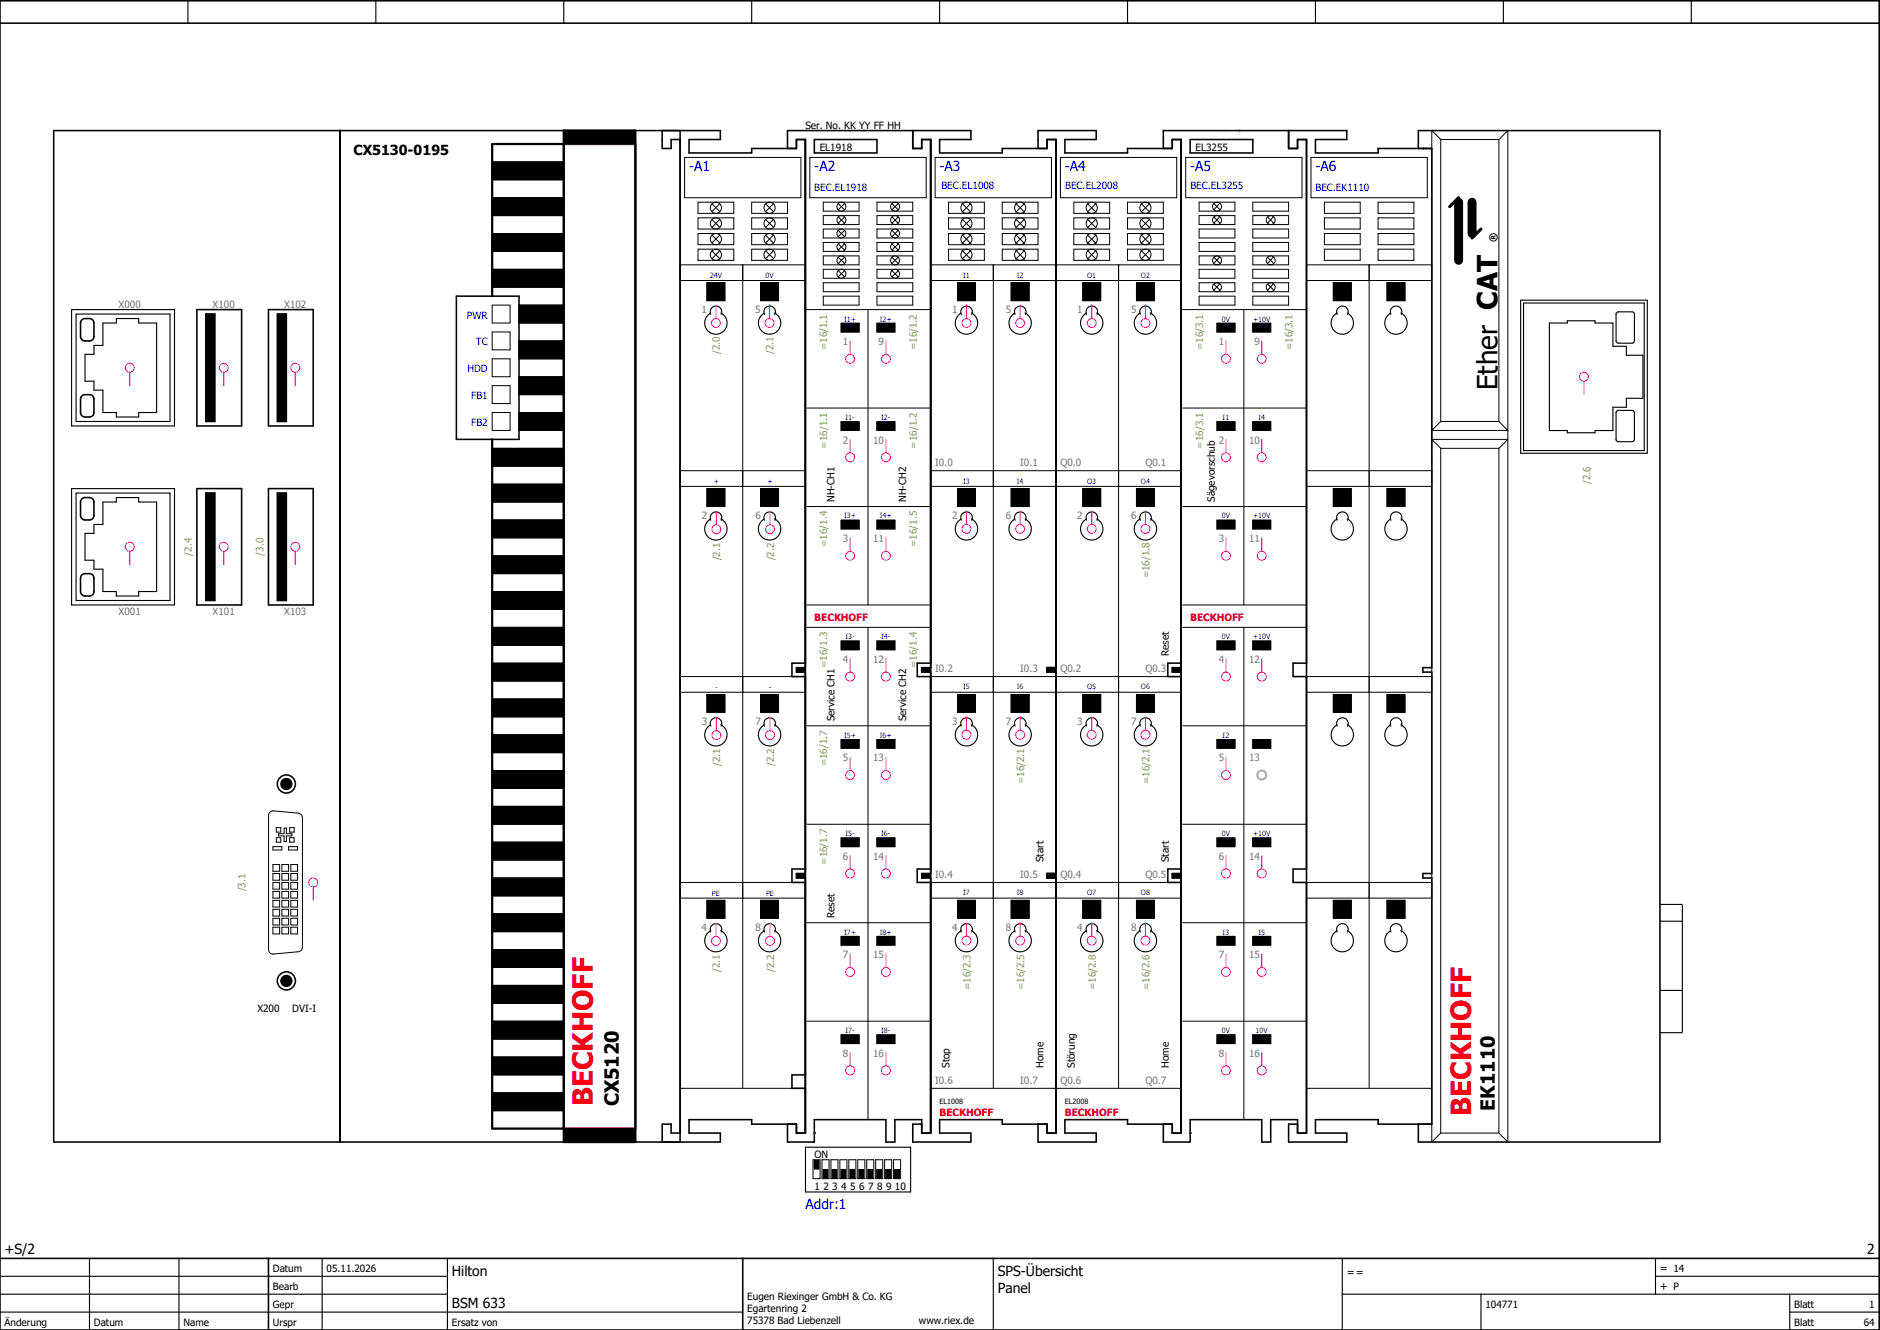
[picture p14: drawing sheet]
<svg xmlns="http://www.w3.org/2000/svg" width="420mm" height="297mm" viewBox="0 0 420 297" stroke-linecap="round" stroke-linejoin="round" font-family="sans-serif">
<defs><g id="words">
<text font-size="6.2" x="334.7" y="87.2" transform="rotate(-90 334.7 87.2)">Ether CAT</text>
<g font-size="6.2" fill="#f00">
<text x="132.5" y="247.2" transform="rotate(-90 132.5 247.2)">BECKHOFF</text>
<text x="328.8" y="249.4" transform="rotate(-90 328.8 249.4)">BECKHOFF</text>
</g>
<g font-size="4.3">
<text x="138.3" y="247.2" transform="rotate(-90 138.3 247.2)">CX5120</text>
<text x="334.1" y="248.2" transform="rotate(-90 334.1 248.2)">EK1110</text>
</g>
<g font-size="3.1">
<text x="79" y="34.5">CX5130-0195</text>
<text x="1" y="280.2">+S/2</text>
<text x="417.3" y="280.2">2</text>
<text x="101" y="285.2">Hilton</text>
<text x="223" y="285.2">SPS-Übersicht</text>
<text x="101" y="292.2">BSM 633</text>
<text x="223" y="288.9">Panel</text>
</g>
<g font-size="3.1" fill="#00f">
<text x="154" y="38.3">-A1</text>
<text x="182" y="38.3">-A2</text>
<text x="210" y="38.3">-A3</text>
<text x="238" y="38.3">-A4</text>
<text x="266" y="38.3">-A5</text>
<text x="294" y="38.3">-A6</text>
<text x="180" y="270.2">Addr:1</text>
</g>
<g font-size="2.5">
<text x="301" y="285.2">==</text>
<text x="371" y="284.2">= 14</text>
<text x="371" y="288.2">+ P</text>
</g>
<g font-size="2.2">
<text x="180" y="28.7">Ser. No. KK YY FF HH</text>
<text x="183.2" y="33.7">EL1918</text>
<text x="267.2" y="33.7">EL3255</text>
<text x="334.5" y="54.2" transform="rotate(-90 334.5 54.2)">®</text>
<text x="186.5" y="112.2" transform="rotate(-90 186.5 112.2)">NH-CH1</text>
<text x="202.5" y="112.2" transform="rotate(-90 202.5 112.2)">NH-CH2</text>
<text x="271.5" y="112.2" transform="rotate(-90 271.5 112.2)">Sägevorschub</text>
<text x="261.2" y="146.6" transform="rotate(-90 261.2 146.6)">Reset</text>
<text x="186.5" y="161.2" transform="rotate(-90 186.5 161.2)">Service CH1</text>
<text x="202.5" y="161.2" transform="rotate(-90 202.5 161.2)">Service CH2</text>
<text x="233.2" y="192.6" transform="rotate(-90 233.2 192.6)">Start</text>
<text x="261.2" y="192.6" transform="rotate(-90 261.2 192.6)">Start</text>
<text x="186.5" y="205.2" transform="rotate(-90 186.5 205.2)">Reset</text>
<text x="57.5" y="226.1">X200</text>
<text x="65.3" y="226.1">DVI-I</text>
<text x="212.2" y="238.6" transform="rotate(-90 212.2 238.6)">Stop</text>
<text x="233.2" y="238.6" transform="rotate(-90 233.2 238.6)">Home</text>
<text x="240.2" y="238.6" transform="rotate(-90 240.2 238.6)">Störung</text>
<text x="261.2" y="238.6" transform="rotate(-90 261.2 238.6)">Home</text>
<text x="182" y="258.8">ON</text>
<text x="182" y="265.8">1</text>
<text x="184" y="265.8">2</text>
<text x="186" y="265.8">3</text>
<text x="188" y="265.8">4</text>
<text x="190" y="265.8">5</text>
<text x="192" y="265.8">6</text>
<text x="194" y="265.8">7</text>
<text x="196" y="265.8">8</text>
<text x="198" y="265.8">9</text>
<text x="200" y="265.8">10</text>
<text x="61" y="284.2">Datum</text>
<text x="73" y="284.2">05.11.2026</text>
<text x="61" y="288.2">Bearb</text>
<text x="61" y="292.2">Gepr</text>
<text x="167" y="290.4">Eugen Riexinger GmbH &amp; Co. KG</text>
<text x="167" y="293.1">Egartenring 2</text>
<text x="332" y="292.2">104771</text>
<text x="401" y="292.2">Blatt</text>
<text x="417.8" y="292.2">1</text>
<text x="1" y="296.2">Änderung</text>
<text x="21" y="296.2">Datum</text>
<text x="41" y="296.2">Name</text>
<text x="61" y="296.2">Urspr</text>
<text x="101" y="296.2">Ersatz von</text>
<text x="167" y="295.8">75378 Bad Liebenzell</text>
<text x="205.4" y="295.8">www.riex.de</text>
<text x="401" y="296.2">Blatt</text>
<text x="416.6" y="296.2">64</text>
</g>
<g font-size="2.2" fill="#00f">
<text x="182" y="42.7">BEC.EL1918</text>
<text x="210.4" y="42.3">BEC.EL1008</text>
<text x="238.1" y="42.3">BEC.EL2008</text>
<text x="266.1" y="42.3">BEC.EL3255</text>
<text x="294" y="42.7">BEC.EK1110</text>
<text x="104.4" y="71.2">PWR</text>
<text x="106.4" y="77.2">TC</text>
<text x="104.5" y="83.2">HDD</text>
<text x="105.3" y="89.2">FB1</text>
<text x="105.3" y="95.2">FB2</text>
</g>
<g font-size="2.2" fill="#767676">
<text x="26.5" y="68.7">X000</text>
<text x="47.5" y="68.7">X100</text>
<text x="63.5" y="68.7">X102</text>
<text x="156.8" y="69.9">1</text>
<text x="168.8" y="69.9">5</text>
<text x="212.8" y="69.9">1</text>
<text x="224.8" y="69.9">5</text>
<text x="240.8" y="69.9">1</text>
<text x="252.8" y="69.9">5</text>
<text x="188.4" y="77.1">1</text>
<text x="196.4" y="77.1">9</text>
<text x="272.4" y="77.1">1</text>
<text x="280.4" y="77.1">9</text>
<text x="188.4" y="99.1">2</text>
<text x="195.2" y="99.1">10</text>
<text x="272.4" y="99.1">2</text>
<text x="279.2" y="99.1">10</text>
<text x="209" y="104.2">I0.0</text>
<text x="228" y="104.2">I0.1</text>
<text x="237" y="104.2">Q0.0</text>
<text x="256" y="104.2">Q0.1</text>
<text x="156.9" y="116">2</text>
<text x="168.9" y="116">6</text>
<text x="212.8" y="115.9">2</text>
<text x="224.8" y="115.9">6</text>
<text x="240.8" y="115.9">2</text>
<text x="252.8" y="115.9">6</text>
<text x="188.4" y="121.1">3</text>
<text x="195.2" y="121.1">11</text>
<text x="272.4" y="121.1">3</text>
<text x="279.2" y="121.1">11</text>
<text x="26.5" y="137.4">X001</text>
<text x="47.5" y="137.4">X101</text>
<text x="63.5" y="137.4">X103</text>
<text x="188.4" y="148.1">4</text>
<text x="195.2" y="148.1">12</text>
<text x="272.4" y="148.1">4</text>
<text x="279.2" y="148.1">12</text>
<text x="209" y="150.2">I0.2</text>
<text x="228" y="150.2">I0.3</text>
<text x="237" y="150.2">Q0.2</text>
<text x="256" y="150.2">Q0.3</text>
<text x="156.9" y="162">3</text>
<text x="168.9" y="162">7</text>
<text x="212.8" y="161.9">3</text>
<text x="224.8" y="161.9">7</text>
<text x="240.8" y="161.9">3</text>
<text x="252.8" y="161.9">7</text>
<text x="188.4" y="170.1">5</text>
<text x="195.2" y="170.1">13</text>
<text x="272.4" y="170.1">5</text>
<text x="188.4" y="192.1">6</text>
<text x="195.2" y="192.1">14</text>
<text x="209" y="196.2">I0.4</text>
<text x="228" y="196.2">I0.5</text>
<text x="237" y="196.2">Q0.4</text>
<text x="256" y="196.2">Q0.5</text>
<text x="272.4" y="192.1">6</text>
<text x="279.2" y="192.1">14</text>
<text x="156.8" y="208">4</text>
<text x="168.9" y="208">8</text>
<text x="212.8" y="207.9">4</text>
<text x="224.8" y="207.9">8</text>
<text x="240.8" y="207.9">4</text>
<text x="252.8" y="207.9">8</text>
<text x="188.4" y="214.1">7</text>
<text x="195.2" y="214.1">15</text>
<text x="272.4" y="214.1">7</text>
<text x="279.2" y="214.1">15</text>
<text x="188.4" y="236.1">8</text>
<text x="195.2" y="236.1">16</text>
<text x="272.4" y="236.1">8</text>
<text x="279.2" y="236.1">16</text>
<text x="209" y="242.2">I0.6</text>
<text x="228" y="242.2">I0.7</text>
<text x="237" y="242.2">Q0.6</text>
<text x="256" y="242.2">Q0.7</text>
</g>
<g font-size="2.2" fill="#7ca552">
<text x="160.9" y="79.1" transform="rotate(-90 160.9 79.1)">/2.0</text>
<text x="172.9" y="79.1" transform="rotate(-90 172.9 79.1)">/2.1</text>
<text x="184.9" y="78.2" transform="rotate(-90 184.9 78.2)">=16/1.1</text>
<text x="204.9" y="78.2" transform="rotate(-90 204.9 78.2)">=16/1.2</text>
<text x="268.9" y="78.2" transform="rotate(-90 268.9 78.2)">=16/3.1</text>
<text x="288.9" y="78.2" transform="rotate(-90 288.9 78.2)">=16/3.1</text>
<text x="184.9" y="100.2" transform="rotate(-90 184.9 100.2)">=16/1.1</text>
<text x="204.9" y="100.2" transform="rotate(-90 204.9 100.2)">=16/1.2</text>
<text x="268.9" y="100.2" transform="rotate(-90 268.9 100.2)">=16/3.1</text>
<text x="355.5" y="108.1" transform="rotate(-90 355.5 108.1)">/2.6</text>
<text x="42.9" y="124.2" transform="rotate(-90 42.9 124.2)">/2.4</text>
<text x="58.9" y="124.2" transform="rotate(-90 58.9 124.2)">/3.0</text>
<text x="161" y="125.2" transform="rotate(-90 161 125.2)">/2.1</text>
<text x="173" y="125.2" transform="rotate(-90 173 125.2)">/2.2</text>
<text x="184.9" y="122.2" transform="rotate(-90 184.9 122.2)">=16/1.4</text>
<text x="204.9" y="122.2" transform="rotate(-90 204.9 122.2)">=16/1.5</text>
<text x="256.9" y="129.2" transform="rotate(-90 256.9 129.2)">=16/1.8</text>
<text x="184.9" y="149.2" transform="rotate(-90 184.9 149.2)">=16/1.3</text>
<text x="204.9" y="149.2" transform="rotate(-90 204.9 149.2)">=16/1.4</text>
<text x="161" y="171.2" transform="rotate(-90 161 171.2)">/2.1</text>
<text x="173" y="171.2" transform="rotate(-90 173 171.2)">/2.2</text>
<text x="184.9" y="171.2" transform="rotate(-90 184.9 171.2)">=16/1.7</text>
<text x="228.9" y="175.2" transform="rotate(-90 228.9 175.2)">=16/2.1</text>
<text x="256.9" y="175.2" transform="rotate(-90 256.9 175.2)">=16/2.1</text>
<text x="184.9" y="193.2" transform="rotate(-90 184.9 193.2)">=16/1.7</text>
<text x="54.9" y="199.2" transform="rotate(-90 54.9 199.2)">/3.1</text>
<text x="160.9" y="217.2" transform="rotate(-90 160.9 217.2)">/2.1</text>
<text x="173" y="217.2" transform="rotate(-90 173 217.2)">/2.2</text>
<text x="216.9" y="221.2" transform="rotate(-90 216.9 221.2)">=16/2.3</text>
<text x="228.9" y="221.2" transform="rotate(-90 228.9 221.2)">=16/2.5</text>
<text x="244.9" y="221.2" transform="rotate(-90 244.9 221.2)">=16/2.8</text>
<text x="256.9" y="221.2" transform="rotate(-90 256.9 221.2)">=16/2.6</text>
</g>
<g font-size="2.2" fill="#f00">
<text x="182" y="138.7">BECKHOFF</text>
<text x="266" y="138.7">BECKHOFF</text>
<text x="210" y="249.3">BECKHOFF</text>
<text x="238" y="249.3">BECKHOFF</text>
</g>
<text font-size="2.2" fill="#808080" x="279.2" y="170.1">13</text>
<g font-size="1.6" fill="#00f">
<text x="158.6" y="62">24V</text>
<text x="171.1" y="62">0V</text>
<text x="215.3" y="62">I1</text>
<text x="227.3" y="62">I2</text>
<text x="243" y="62">O1</text>
<text x="255" y="62">O2</text>
<text x="188.7" y="71.8">I1+</text>
<text x="196.7" y="71.8">I2+</text>
<text x="273.1" y="71.8">0V</text>
<text x="280" y="71.8">+10V</text>
<text x="189" y="93.8">I1-</text>
<text x="197" y="93.8">I2-</text>
<text x="273.3" y="93.8">I1</text>
<text x="281.3" y="93.8">I4</text>
<text x="159.5" y="108.1">+</text>
<text x="171.5" y="108.1">+</text>
<text x="215.3" y="108">I3</text>
<text x="227.3" y="108">I4</text>
<text x="243" y="108">O3</text>
<text x="255" y="108">O4</text>
<text x="188.7" y="115.8">I3+</text>
<text x="196.7" y="115.8">I4+</text>
<text x="273.1" y="115.8">0V</text>
<text x="280" y="115.8">+10V</text>
<text x="189" y="142.8">I3-</text>
<text x="197" y="142.8">I4-</text>
<text x="273.1" y="142.8">0V</text>
<text x="280" y="142.8">+10V</text>
<text x="159.8" y="154.1">-</text>
<text x="171.8" y="154.1">-</text>
<text x="215.3" y="154">I5</text>
<text x="227.3" y="154">I6</text>
<text x="243" y="154">O5</text>
<text x="255" y="154">O6</text>
<text x="188.7" y="164.8">I5+</text>
<text x="196.7" y="164.8">I6+</text>
<text x="273.3" y="164.8">I2</text>
<text x="189" y="186.8">I5-</text>
<text x="197" y="186.8">I6-</text>
<text x="273.1" y="186.8">0V</text>
<text x="280" y="186.8">+10V</text>
<text x="159.1" y="200.1">PE</text>
<text x="171.2" y="200.1">PE</text>
<text x="215.3" y="200">I7</text>
<text x="227.3" y="200">I8</text>
<text x="243" y="200">O7</text>
<text x="255" y="200">O8</text>
<text x="188.7" y="208.8">I7+</text>
<text x="196.7" y="208.8">I8+</text>
<text x="273.3" y="208.8">I3</text>
<text x="281.3" y="208.8">I5</text>
<text x="189" y="230.8">I7-</text>
<text x="197" y="230.8">I8-</text>
<text x="273.1" y="230.8">0V</text>
<text x="280.6" y="230.8">10V</text>
</g>
<g font-size="1.6">
<text x="210" y="246.6">EL1008</text>
<text x="238" y="246.6">EL2008</text>
</g>
</g></defs>
<g fill="none" stroke="#000" stroke-width=".25">
<path d="M42 .2v5M84 .2v5M126 .2v5M168 .2v5M210 .2v5M252 .2v5M294 .2v5M336 .2v5M378 .2v5M16 69.2h23v26h-23zM17 70.2h21v24h-21zM23 72.2h3v-1h5v1h4v20h-4v1h-5v-1h-3v-5h-2v-2h-2v-6h2v-2h2z"/>
<path d="M158.9 70.2a1.3 1.3 0 0 1 1.1-1.8 1.3 1.3 0 0 1 1.2 1.9M161.1 69.9a2.5 2.5 0 0 1 .9 3.8 2.5 2.5 0 0 1-3.9 .1 2.5 2.5 0 0 1 .7-3.8M170.9 70.2a1.3 1.3 0 0 1 1.1-1.8 1.3 1.3 0 0 1 1.2 1.9M173.1 69.9a2.5 2.5 0 0 1 .9 3.8 2.5 2.5 0 0 1-3.9 .1 2.5 2.5 0 0 1 .7-3.8M214.9 70.2a1.3 1.3 0 0 1 1.1-1.8 1.3 1.3 0 0 1 1.2 1.9M217.1 69.9a2.5 2.5 0 0 1 .9 3.8 2.5 2.5 0 0 1-3.9 .1 2.5 2.5 0 0 1 .7-3.8M226.9 70.2a1.3 1.3 0 0 1 1.1-1.8 1.3 1.3 0 0 1 1.2 1.9M229.1 69.9a2.5 2.5 0 0 1 .9 3.8 2.5 2.5 0 0 1-3.9 .1 2.5 2.5 0 0 1 .7-3.8M242.9 70.2a1.3 1.3 0 0 1 1.1-1.8 1.3 1.3 0 0 1 1.2 1.9M245.1 69.9a2.5 2.5 0 0 1 .9 3.8 2.5 2.5 0 0 1-3.9 .1 2.5 2.5 0 0 1 .7-3.8M254.9 70.2a1.3 1.3 0 0 1 1.1-1.8 1.3 1.3 0 0 1 1.2 1.9M257.1 69.9a2.5 2.5 0 0 1 .9 3.8 2.5 2.5 0 0 1-3.9 .1 2.5 2.5 0 0 1 .7-3.8"/>
<path d="M298.9 70.2a1.3 1.3 0 0 1 1.1-1.8 1.3 1.3 0 0 1 1.2 1.9M301.1 69.9a2.5 2.5 0 0 1 .9 3.8 2.5 2.5 0 0 1-3.9 .1 2.5 2.5 0 0 1 .7-3.8M310.9 70.2a1.3 1.3 0 0 1 1.1-1.8 1.3 1.3 0 0 1 1.2 1.9M313.1 69.9a2.5 2.5 0 0 1 .9 3.8 2.5 2.5 0 0 1-3.9 .1 2.5 2.5 0 0 1 .7-3.8M339.9 67.1h28.3v34.2h-28.3zM340.5 67.7h27v33h-27zM346.3 72.2h4v-.5h6.2v.5h4v5.2h3v2h3.7v9.6h-3.7v2h-3v5.2h-4v.5h-6.2v-.5h-4zM361.3 69.9l.4-.2h3.1l.4 .2 .1 6.3-.3 .4-3.3 .1-.4-.3zM361.3 91.9l.4-.2h3.1l.4 .2 .1 6.3-.3 .4-3.3 .1-.4-.2zM16 109.2h23v26h-23zM17 110.2h21v24h-21zM23 112.2h3v-1h5v1h4v20h-4v1h-5v-1h-3v-5h-2v-2h-2v-6h2v-2h2z"/>
<path d="M158.9 116.2a1.3 1.3 0 0 1 1.1-1.8 1.3 1.3 0 0 1 1.2 1.9M161.1 115.9a2.5 2.5 0 0 1 .9 3.8 2.5 2.5 0 0 1-3.9 .1 2.5 2.5 0 0 1 .7-3.8M170.9 116.2a1.3 1.3 0 0 1 1.1-1.8 1.3 1.3 0 0 1 1.2 1.9M173.1 115.9a2.5 2.5 0 0 1 .9 3.8 2.5 2.5 0 0 1-3.9 .1 2.5 2.5 0 0 1 .7-3.8M214.9 116.2a1.3 1.3 0 0 1 1.1-1.8 1.3 1.3 0 0 1 1.2 1.9M217.1 115.9a2.5 2.5 0 0 1 .9 3.8 2.5 2.5 0 0 1-3.9 .1 2.5 2.5 0 0 1 .7-3.8M226.9 116.2a1.3 1.3 0 0 1 1.1-1.8 1.3 1.3 0 0 1 1.2 1.9M229.1 115.9a2.5 2.5 0 0 1 .9 3.8 2.5 2.5 0 0 1-3.9 .1 2.5 2.5 0 0 1 .7-3.8M242.9 116.2a1.3 1.3 0 0 1 1.1-1.8 1.3 1.3 0 0 1 1.2 1.9M245.1 115.9a2.5 2.5 0 0 1 .9 3.8 2.5 2.5 0 0 1-3.9 .1 2.5 2.5 0 0 1 .7-3.8M254.9 116.2a1.3 1.3 0 0 1 1.1-1.8 1.3 1.3 0 0 1 1.2 1.9M257.1 115.9a2.5 2.5 0 0 1 .9 3.8 2.5 2.5 0 0 1-3.9 .1 2.5 2.5 0 0 1 .7-3.8"/>
<path d="M298.9 116.2a1.3 1.3 0 0 1 1.1-1.8 1.3 1.3 0 0 1 1.2 1.9M301.1 115.9a2.5 2.5 0 0 1 .9 3.8 2.5 2.5 0 0 1-3.9 .1 2.5 2.5 0 0 1 .7-3.8M310.9 116.2a1.3 1.3 0 0 1 1.1-1.8 1.3 1.3 0 0 1 1.2 1.9M313.1 115.9a2.5 2.5 0 0 1 .9 3.8 2.5 2.5 0 0 1-3.9 .1 2.5 2.5 0 0 1 .7-3.8M158.9 162.2a1.3 1.3 0 0 1 1.1-1.8 1.3 1.3 0 0 1 1.2 1.9M161.1 161.9a2.5 2.5 0 0 1 .9 3.8 2.5 2.5 0 0 1-3.9 .1 2.5 2.5 0 0 1 .7-3.8M170.9 162.2a1.3 1.3 0 0 1 1.1-1.8 1.3 1.3 0 0 1 1.2 1.9M173.1 161.9a2.5 2.5 0 0 1 .9 3.8 2.5 2.5 0 0 1-3.9 .1 2.5 2.5 0 0 1 .7-3.8M214.9 162.2a1.3 1.3 0 0 1 1.1-1.8 1.3 1.3 0 0 1 1.2 1.9M217.1 161.9a2.5 2.5 0 0 1 .9 3.8 2.5 2.5 0 0 1-3.9 .1 2.5 2.5 0 0 1 .7-3.8M226.9 162.2a1.3 1.3 0 0 1 1.1-1.8 1.3 1.3 0 0 1 1.2 1.9M229.1 161.9a2.5 2.5 0 0 1 .9 3.8 2.5 2.5 0 0 1-3.9 .1 2.5 2.5 0 0 1 .7-3.8"/>
<path d="M242.9 162.2a1.3 1.3 0 0 1 1.1-1.8 1.3 1.3 0 0 1 1.2 1.9M245.1 161.9a2.5 2.5 0 0 1 .9 3.8 2.5 2.5 0 0 1-3.9 .1 2.5 2.5 0 0 1 .7-3.8M254.9 162.2a1.3 1.3 0 0 1 1.1-1.8 1.3 1.3 0 0 1 1.2 1.9M257.1 161.9a2.5 2.5 0 0 1 .9 3.8 2.5 2.5 0 0 1-3.9 .1 2.5 2.5 0 0 1 .7-3.8M298.9 162.2a1.3 1.3 0 0 1 1.1-1.8 1.3 1.3 0 0 1 1.2 1.9M301.1 161.9a2.5 2.5 0 0 1 .9 3.8 2.5 2.5 0 0 1-3.9 .1 2.5 2.5 0 0 1 .7-3.8M310.9 162.2a1.3 1.3 0 0 1 1.1-1.8 1.3 1.3 0 0 1 1.2 1.9M313.1 161.9a2.5 2.5 0 0 1 .9 3.8 2.5 2.5 0 0 1-3.9 .1 2.5 2.5 0 0 1 .7-3.8M158.9 208.2a1.3 1.3 0 0 1 1.1-1.8 1.3 1.3 0 0 1 1.2 1.9M161.1 207.9a2.5 2.5 0 0 1 .9 3.8 2.5 2.5 0 0 1-3.9 .1 2.5 2.5 0 0 1 .7-3.8M170.9 208.2a1.3 1.3 0 0 1 1.1-1.8 1.3 1.3 0 0 1 1.2 1.9M173.1 207.9a2.5 2.5 0 0 1 .9 3.8 2.5 2.5 0 0 1-3.9 .1 2.5 2.5 0 0 1 .7-3.8"/>
<path d="M214.9 208.2a1.3 1.3 0 0 1 1.1-1.8 1.3 1.3 0 0 1 1.2 1.9M217.1 207.9a2.5 2.5 0 0 1 .9 3.8 2.5 2.5 0 0 1-3.9 .1 2.5 2.5 0 0 1 .7-3.8M226.9 208.2a1.3 1.3 0 0 1 1.1-1.8 1.3 1.3 0 0 1 1.2 1.9M229.1 207.9a2.5 2.5 0 0 1 .9 3.8 2.5 2.5 0 0 1-3.9 .1 2.5 2.5 0 0 1 .7-3.8M242.9 208.2a1.3 1.3 0 0 1 1.1-1.8 1.3 1.3 0 0 1 1.2 1.9M245.1 207.9a2.5 2.5 0 0 1 .9 3.8 2.5 2.5 0 0 1-3.9 .1 2.5 2.5 0 0 1 .7-3.8M254.9 208.2a1.3 1.3 0 0 1 1.1-1.8 1.3 1.3 0 0 1 1.2 1.9M257.1 207.9a2.5 2.5 0 0 1 .9 3.8 2.5 2.5 0 0 1-3.9 .1 2.5 2.5 0 0 1 .7-3.8M298.9 208.2a1.3 1.3 0 0 1 1.1-1.8 1.3 1.3 0 0 1 1.2 1.9M301.1 207.9a2.5 2.5 0 0 1 .9 3.8 2.5 2.5 0 0 1-3.9 .1 2.5 2.5 0 0 1 .7-3.8M310.9 208.2a1.3 1.3 0 0 1 1.1-1.8 1.3 1.3 0 0 1 1.2 1.9M313.1 207.9a2.5 2.5 0 0 1 .9 3.8 2.5 2.5 0 0 1-3.9 .1 2.5 2.5 0 0 1 .7-3.8"/>
<path d="M371 202.1h5M371 205.8h5M376 202.1v28.6h-5M371 221.3h5M180 256.3h23.5v10h-23.5zM0 293.2h166M0 289.2h100M0 285.2h100M20 281.2v16M40 281.2v16M72 281.2v16M100 281.2v16"/>
<path d="M222 281.2v16M300 289.2h120M300 281.2v16M331 289.2v8M370 285.2h50M370 281.2v8M400 293.2h20M400 289.2v8"/>
</g>
<g fill="none" stroke="#000" stroke-width=".35">
<path d="M0 5.2h420M0 .2h420v297h-420zM12 29.2h149v2h-7v3h14v-1h10v-2h2v222h-2v-2h-10v-1h-14v3h7v2h-149zM76 29.2v226M148 29.2v4h2v-2h2M152 29.2v226M176 33.2v-4h41v2h-7v3h14v-1h10v-2h2v222h-2v-2h-10v-1h-14v3h7v2h-13v-4h2M182 31.2h14v3h-14zM204 29.2v4h2v-2h2v222h-2v-3h-6v5h-2v-5h-16v5h-6v-4M232 33.2v-4h13v2h-7v3h14v-1h10v-2h2v222h-2v-2h-10v-1h-14v3h7v2h-13v-4M260 33.2v-4h41v2h-7v3h14v-1h12v116h-2v1h2v45h-2v1h2v55h-12v-1h-14v3h7v2h-13v-4h2M266 31.2h14v3h-14z"/>
<path d="M288 29.2v4h2v-2h2v222h-2v-3h-6v5h-2v-5h-16v5h-6v-4M317 33.2v-4h54v226h-54v-4M18.3 71.5a1.93 1.93 0 0 1 2.6 .3l.1 3.4a1 1 0 0 1-1 1h-1a1 1 0 0 1-1-1v-3zM44 69.2h10v26h-10zM46 70.2h2v24h-2zM60 69.2h10v26h-10zM62 70.2h2v24h-2zM102 66.2h14v32h-14zM18.3 88.5a1.93 1.93 0 0 1 2.6 .3l.1 3.4a1 1 0 0 1-1 1h-1a1 1 0 0 1-1-1v-3zM18.3 111.5a1.93 1.93 0 0 1 2.6 .3l.1 3.4a1 1 0 0 1-1 1h-1a1 1 0 0 1-1-1v-3zM44 109.2h10v26h-10zM46 110.2h2v24h-2z"/>
<path d="M60 109.2h10v26h-10zM62 110.2h2v24h-2zM18.3 128.5a1.93 1.93 0 0 1 2.6 .3l.1 3.4a1 1 0 0 1-1 1h-1a1 1 0 0 1-1-1v-3zM180 149.2h-2v1h2M180 148.2h-3v3h3M208 149.2h-2v1h2M208 148.2h-3v3h3M236 149.2h-2v1h2M264 149.2h-2v1h2M264 148.2h-3v3h3M292 148.2h-3v3h3M180 195.2h-2v1h2"/>
<path d="M180 194.2h-3v3h3M208 195.2h-2v1h2M208 194.2h-3v3h3M236 195.2h-2v1h2M264 195.2h-2v1h2M264 194.2h-3v3h3M292 194.2h-3v3h3M152 253.2h-2v-2h-2v4M180 240.2h-3v3h3M0 281.2h420M60 281.2v16M166 281.2v16"/>
<circle cx="64" cy="175.2" r="2.03"/>
<circle cx="64" cy="219.2" r="2.03"/>
</g>
<g fill="none" stroke="#000" stroke-width=".22">
<path d="M110 36.2h16v4h-16zM126 29.2h16v3h-16zM153 35.2h26v9h-26zM181 35.2h26v9h-26zM209 35.2h26v9h-26zM237 35.2h26v9h-26zM265 35.2h26v9h-26zM293 35.2h26v9h-26zM322 31.2l-2-2v226l2-2M322 31.2h13M322 31.2v63M335 31.2l2-2v226l-2-2"/>
<path d="M335 31.2v63M110 52.2h16v4h-16zM110 44.2h16v4h-16zM152 59.2h28v3.5h-28zM156 45.2h8v2.5h-8zM156 48.7h8v2.5h-8zM156 52.2h8v2.5h-8zM156 55.7h8v2.5h-8zM159.1 45.5l1.8 1.8M159.1 49.1l1.8 1.7M159.1 52.5l1.8 1.8M159.1 56.1l1.8 1.7"/>
<path d="M160.9 45.5l-1.8 1.8M160.9 49l-1.7 1.8M160.9 52.5l-1.8 1.8M160.9 56l-1.7 1.8M166 59.2v184M168 45.2h8v2.5h-8zM168 48.7h8v2.5h-8zM168 52.2h8v2.5h-8zM168 55.7h8v2.5h-8zM171.1 45.5l1.8 1.8M171.1 52.5l1.8 1.8M171.1 49l1.8 1.8"/>
<path d="M171.1 56l1.8 1.8M172.9 45.5l-1.8 1.8M172.9 49l-1.7 1.7M172.9 52.5l-1.8 1.8M172.9 56l-1.7 1.7M184 45.2h8v2h-8zM184 51.2h8v2h-8zM184 57.2h8v2h-8zM184 48.2h8v2h-8zM184 54.2h8v2h-8zM187.3 45.5l1.5 1.4M187.3 48.5l1.5 1.4"/>
<path d="M187.3 51.5l1.5 1.4M187.3 54.5l1.5 1.4M187.3 57.5l1.5 1.4M188.8 57.5l-1.5 1.4M188.8 45.5l-1.5 1.4M188.8 48.5l-1.5 1.4M188.8 51.5l-1.5 1.4M188.8 54.5l-1.5 1.4M196 45.2h8v2h-8zM196 51.2h8v2h-8zM196 57.2h8v2h-8zM196 48.2h8v2h-8z"/>
<path d="M196 54.2h8v2h-8zM199.3 45.5l1.5 1.4M199.3 48.5l1.5 1.4M199.3 51.5l1.5 1.4M199.3 54.5l1.5 1.4M199.3 57.5l1.5 1.4M200.8 45.5l-1.5 1.4M200.8 48.5l-1.5 1.4M200.8 51.5l-1.5 1.4M200.8 54.5l-1.5 1.4M200.8 57.5l-1.5 1.4M208 59.2h56v3.5h-56z"/>
<path d="M212 45.2h8v2.5h-8zM212 48.7h8v2.5h-8zM212 52.2h8v2.5h-8zM212 55.7h8v2.5h-8zM215 45.4l2 2M215 55.9l2 2M215 48.9l2 2M215 52.4l2 2M217 45.4l-2 2M217 55.9l-2 2M217 48.9l-2 2M217 52.4l-2 2"/>
<path d="M222 59.2v184M224 45.2h8v2.5h-8zM224 48.7h8v2.5h-8zM224 52.2h8v2.5h-8zM224 55.7h8v2.5h-8zM227 55.9l2 2M227 45.4l2 2M227 52.4l2 2M227 48.9l2 2M229 55.9l-2 2M229 45.4l-2 2M229 52.4l-2 2"/>
<path d="M229 48.9l-2 2M236 59.2v3.5M240 45.2h8v2.5h-8zM240 48.7h8v2.5h-8zM240 52.2h8v2.5h-8zM240 55.7h8v2.5h-8zM243 45.4l2 2M243 55.9l2 2M243 48.9l2 2M243 52.4l2 2M245 45.4l-2 2M245 55.9l-2 2"/>
<path d="M245 48.9l-2 2M245 52.4l-2 2M250 59.2v184M252 45.2h8v2.5h-8zM252 48.7h8v2.5h-8zM252 52.2h8v2.5h-8zM252 55.7h8v2.5h-8zM255 55.9l2 2M255 45.4l2 2M255 52.4l2 2M255 48.9l2 2M257 55.9l-2 2"/>
<path d="M257 45.4l-2 2M257 52.4l-2 2M257 48.9l-2 2M268 45.2h8v2h-8zM268 51.2h8v2h-8zM268 57.2h8v2h-8zM268 48.2h8v2h-8zM268 54.2h8v2h-8zM271.3 48.5l1.4 1.4M271.3 45.5l1.4 1.4M271.3 57.5l1.4 1.4M272.6 48.4l-1.3 1.5"/>
<path d="M272.6 57.4l-1.3 1.5M272.6 45.4l-1.3 1.5M280 45.2h8v2h-8zM280 51.2h8v2h-8zM280 57.2h8v2h-8zM280 48.2h8v2h-8zM280 54.2h8v2h-8zM283.3 57.5l1.4 1.4M283.3 48.5l1.4 1.4M284.6 48.4l-1.3 1.5M284.6 57.4l-1.3 1.5M296 45.2h8v2.5h-8z"/>
<path d="M296 48.7h8v2.5h-8zM296 52.2h8v2.5h-8zM296 55.7h8v2.5h-8zM306 59.2v184M308 45.2h8v2.5h-8zM308 48.7h8v2.5h-8zM308 52.2h8v2.5h-8zM308 55.7h8v2.5h-8zM320 59.2h-28v3.5h28M110 60.2h16v4h-16zM110 68.2h4v4h-4zM110 74.2h4v4h-4z"/>
<path d="M116 68.2h10v4h-10zM116 76.2h10v4h-10zM158 63.2h4v4h-4zM170 63.2h4v4h-4zM180 69.2h28M184 63.2h8v2h-8zM184 60.2h8v2h-8zM184 66.2h8v2h-8zM187.3 60.5l1.5 1.4M188 72.2h4v2h-4zM188.8 60.5l-1.5 1.4M194 69.2v66"/>
<path d="M196 63.2h8v2h-8zM196 60.2h8v2h-8zM196 66.2h8v2h-8zM196 72.2h4v2h-4zM199.3 60.5l1.5 1.4M200.8 60.5l-1.5 1.4M214 63.2h4v4h-4zM226 63.2h4v4h-4zM242 63.2h4v4h-4zM254 63.2h4v4h-4zM264 69.2h28M268 63.2h8v2h-8z"/>
<path d="M268 60.2h8v2h-8zM268 66.2h8v2h-8zM271.3 63.5l1.3 1.3M272 72.2h4v2h-4zM272.6 63.4l-1.3 1.5M278 69.2v66M280 63.2h8v2h-8zM280 60.2h8v2h-8zM280 66.2h8v2h-8zM280 72.2h4v2h-4zM283.3 63.5l1.4 1.3M284.6 63.4l-1.3 1.5"/>
<path d="M298 63.2h4v4h-4zM310 63.2h4v4h-4zM110 92.2h4v4h-4zM110 80.2h4v4h-4zM110 86.2h4v4h-4zM116 92.2h10v4h-10zM116 84.2h10v4h-10zM180.3 91.2h27.7M188 94.2h4v2h-4zM196 94.2h4v2h-4zM264.3 91.2h27.7M272 94.2h4v2h-4z"/>
<path d="M280 94.2h4v2h-4zM322 94.2l-2 2h17l-2-2M322 94.2h13M110 100.2h16v4h-16zM110 108.2h16v4h-16zM110 116.2h16v4h-16zM152 105.2h28v3.5h-28zM158 109.2h4v4h-4zM170 109.2h4v4h-4zM180.3 113.2h27.7M188 116.2h4v2h-4zM196 116.2h4v2h-4z"/>
<path d="M208 105.2h56v3.5h-56zM214 109.2h4v4h-4zM226 109.2h4v4h-4zM236 105.2v3.5M242 109.2h4v4h-4zM254 109.2h4v4h-4zM264.3 113.2h27.7M272 116.2h4v2h-4zM280 116.2h4v2h-4zM298 109.2h4v4h-4zM310 109.2h4v4h-4zM320 105.2h-28v3.5h28"/>
<path d="M322 100.2v153M322 100.2h13M322 100.2l-2-2h17l-2 2M335 100.2v153M110 124.2h16v4h-16zM110 132.2h16v4h-16zM180.3 135.2h27.7M264.3 135.2h27.7M110 140.2h16v4h-16zM110 148.2h16v4h-16zM110 156.2h16v4h-16zM152 151.2h28v3.5h-28z"/>
<path d="M158 155.2h4v4h-4zM170 155.2h4v4h-4zM180.3 140.2h27.7M188 143.2h4v2h-4zM194 140.2v110M196 143.2h4v2h-4zM208 151.2h56v3.5h-56zM214 155.2h4v4h-4zM226 155.2h4v4h-4zM236 151.2v3.5M242 155.2h4v4h-4zM254 155.2h4v4h-4z"/>
<path d="M264.3 140.2h27.7M272 143.2h4v2h-4zM278 140.2v110M280 143.2h4v2h-4zM298 155.2h4v4h-4zM310 155.2h4v4h-4zM320 151.2h-28v3.5h28M110 164.2h16v4h-16zM110 172.2h16v4h-16zM180.3 162.2h27.7M188 165.2h4v2h-4zM196 165.2h4v2h-4z"/>
<path d="M264.3 162.2h27.7M272 165.2h4v2h-4zM280 165.2h4v2h-4zM61 199.2h1.5v1.5h-1.5zM61 197.2h1.5v1.5h-1.5zM61 189.2h2v.7h-2zM61 195.2h1.5v1.5h-1.5zM61 193.2h1.5v1.5h-1.5zM61.7 187.2h1v1h-1zM61.7 184.9h1v1h-1zM63 199.2h1.5v1.5h-1.5zM63 197.2h1.5v1.5h-1.5z"/>
<path d="M63 195.2h1.5v1.5h-1.5zM63 193.2h1.5v1.5h-1.5zM63.5 185h.5v1.3h1.3v.5h-1.3v1.2h-.5v-1.2h-1.2v-.5h1.2zM64.5 189.2h2v.7h-2zM64.7 187.2h1.1v1h-1.1zM64.7 184.9h1.1v1h-1.1zM65 199.2h1.5v1.5h-1.5zM65 197.2h1.5v1.5h-1.5zM65 193.2h1.5v1.5h-1.5zM65 195.2h1.5v1.5h-1.5zM66.5 181.7l-5.5-.5a1 1 0 0 0-1 .9v30.1M66.6 181.7a1 1 0 0 1 1 1"/>
<path d="M67.6 182.7v29M110 180.2h16v4h-16zM110 188.2h16v4h-16zM110 196.2h16v4h-16zM152 197.2h28v3.5h-28zM180.3 184.2h27.7M188 187.2h4v2h-4zM196 187.2h4v2h-4zM208 197.2h56v3.5h-56zM236 197.2v3.5M264.3 184.2h27.7M272 187.2h4v2h-4z"/>
<path d="M280 187.2h4v2h-4zM320 197.2h-28v3.5h28M60 212.2a1 1 0 0 0 1 1M61 205.2h1.5v1.5h-1.5zM61 201.2h1.5v1.5h-1.5zM61 203.2h1.5v1.5h-1.5zM61 207.2h1.5v1.5h-1.5zM63 205.2h1.5v1.5h-1.5zM63 201.2h1.5v1.5h-1.5zM63 203.2h1.5v1.5h-1.5zM63 207.2h1.5v1.5h-1.5zM65 205.2h1.5v1.5h-1.5z"/>
<path d="M65 201.2h1.5v1.5h-1.5zM65 203.2h1.5v1.5h-1.5zM65 207.2h1.5v1.5h-1.5zM66.5 212.7l-5.5 .5M67.6 211.6a1.1 1.1 0 0 1-1.1 1.1M110 204.2h16v4h-16zM110 212.2h16v4h-16zM158 201.2h4v4h-4zM170 201.2h4v4h-4zM180.3 206.2h27.7M188 209.2h4v2h-4zM196 209.2h4v2h-4z"/>
<path d="M214 201.2h4v4h-4zM226 201.2h4v4h-4zM242 201.2h4v4h-4zM254 201.2h4v4h-4zM264.3 206.2h27.7M272 209.2h4v2h-4zM280 209.2h4v2h-4zM298 201.2h4v4h-4zM310 201.2h4v4h-4zM110 228.2h16v4h-16zM110 220.2h16v4h-16zM110 236.2h16v4h-16z"/>
<path d="M180.3 228.2h27.7M188 231.2h4v2h-4zM196 231.2h4v2h-4zM264.3 228.2h27.7M272 231.2h4v2h-4zM280 231.2h4v2h-4zM110 244.2h16v4h-16zM126 252.2h16v3h-16zM152 243.2h28M181.7 259.1h1.6v4.3h-1.6zM182 259.3h1v1.9h-1zM183.7 259.1h1.6v4.3h-1.6z"/>
<path d="M185.7 259.1h1.6v4.3h-1.6zM187.7 259.1h1.6v4.3h-1.6zM189.7 259.1h1.6v4.3h-1.6zM191.7 259.1h1.6v4.3h-1.6zM193.7 259.1h1.6v4.3h-1.6zM195.7 259.1h1.6v4.3h-1.6zM197.7 259.1h1.6v4.3h-1.6zM199.7 259.1h1.6v4.3h-1.6zM208 243.2h56M292 243.2h28M322 253.2h13M184 261.3h1v1.9h-1z"/>
<path d="M186 261.3h1v1.9h-1zM188 261.3h1v1.9h-1zM190 261.3h1v1.9h-1zM192 261.3h1v1.9h-1zM194 261.3h1v1.9h-1zM196 261.3h1v1.9h-1zM198 261.3h1v1.9h-1zM200 261.3h1v1.9h-1z"/>
<circle cx="160" cy="46.4" r="1.25"/>
<circle cx="160" cy="56.9" r="1.25"/>
<circle cx="160" cy="53.4" r="1.25"/>
<circle cx="160" cy="49.9" r="1.25"/>
<circle cx="172" cy="46.4" r="1.25"/>
<circle cx="172" cy="56.9" r="1.25"/>
<circle cx="172" cy="53.4" r="1.25"/>
<circle cx="172" cy="49.9" r="1.25"/>
<circle cx="188" cy="49.2" r="1"/>
<circle cx="188" cy="46.2" r="1"/>
<circle cx="188" cy="52.2" r="1"/>
<circle cx="188" cy="58.2" r="1"/>
<circle cx="188" cy="55.2" r="1"/>
<circle cx="200" cy="49.2" r="1"/>
<circle cx="200" cy="46.2" r="1"/>
<circle cx="200.1" cy="52.2" r="1"/>
<circle cx="200.1" cy="58.2" r="1"/>
<circle cx="200.1" cy="55.2" r="1"/>
<circle cx="216" cy="46.4" r="1.25"/>
<circle cx="216" cy="56.9" r="1.25"/>
<circle cx="216" cy="49.9" r="1.25"/>
<circle cx="216" cy="53.4" r="1.25"/>
<circle cx="228" cy="46.4" r="1.25"/>
<circle cx="228" cy="56.9" r="1.25"/>
<circle cx="228" cy="53.4" r="1.25"/>
<circle cx="228" cy="49.9" r="1.25"/>
<circle cx="244" cy="46.4" r="1.25"/>
<circle cx="244" cy="56.9" r="1.25"/>
<circle cx="244" cy="49.9" r="1.25"/>
<circle cx="244" cy="53.4" r="1.25"/>
<circle cx="256" cy="46.4" r="1.25"/>
<circle cx="256" cy="56.9" r="1.25"/>
<circle cx="256" cy="53.4" r="1.25"/>
<circle cx="256" cy="49.9" r="1.25"/>
<circle cx="272" cy="49.2" r="1"/>
<circle cx="272" cy="46.2" r="1"/>
<circle cx="272" cy="58.2" r="1"/>
<circle cx="284" cy="49.2" r="1"/>
<circle cx="284" cy="58.2" r="1"/>
<circle cx="188" cy="61.2" r="1"/>
<circle cx="200.1" cy="61.2" r="1"/>
<circle cx="272" cy="64.2" r="1"/>
<circle cx="284" cy="64.2" r="1"/>
</g>
<g fill="#000" stroke="#000" stroke-width=".22">
<path d="M126 29.2h16v3h-16zM180 31.2v222v-57h-2v-1h2v-45h-2v-1h2zM208 31.2v222v-57h-2v-1h2v-45h-2v-1h2zM236 31.2v222v-57h-2v-1h2v-45h-2v-1h2zM264 31.2v222v-57h-2v-1h2v-45h-2v-1h2zM110 36.2h16v4h-16zM110 44.2h16v4h-16zM110 52.2h16v4h-16zM110 60.2h16v4h-16zM116 68.2h10v4h-10zM158 63.2h4v4h-4zM170 63.2h4v4h-4z"/>
<path d="M188 72.2h4v2h-4zM196 72.2h4v2h-4zM214 63.2h4v4h-4zM226 63.2h4v4h-4zM242 63.2h4v4h-4zM254 63.2h4v4h-4zM272 72.2h4v2h-4zM280 72.2h4v2h-4zM298 63.2h4v4h-4zM310 63.2h4v4h-4zM46 70.2h2v24h-2zM62 70.2h2v24h-2z"/>
<path d="M116 76.2h10v4h-10zM116 84.2h10v4h-10zM116 92.2h10v4h-10zM188 94.2h4v2h-4zM196 94.2h4v2h-4zM272 94.2h4v2h-4zM280 94.2h4v2h-4zM110 100.2h16v4h-16zM110 108.2h16v4h-16zM158 109.2h4v4h-4zM170 109.2h4v4h-4zM188 116.2h4v2h-4z"/>
<path d="M196 116.2h4v2h-4zM214 109.2h4v4h-4zM226 109.2h4v4h-4zM242 109.2h4v4h-4zM254 109.2h4v4h-4zM272 116.2h4v2h-4zM280 116.2h4v2h-4zM298 109.2h4v4h-4zM310 109.2h4v4h-4zM46 110.2h2v24h-2zM62 110.2h2v24h-2zM110 116.2h16v4h-16z"/>
<path d="M110 124.2h16v4h-16zM110 132.2h16v4h-16zM110 140.2h16v4h-16zM110 148.2h16v4h-16zM158 155.2h4v4h-4zM170 155.2h4v4h-4zM188 143.2h4v2h-4zM196 143.2h4v2h-4zM214 155.2h4v4h-4zM226 155.2h4v4h-4zM242 155.2h4v4h-4zM254 155.2h4v4h-4z"/>
<path d="M272 143.2h4v2h-4zM280 143.2h4v2h-4zM298 155.2h4v4h-4zM310 155.2h4v4h-4zM110 156.2h16v4h-16zM110 164.2h16v4h-16zM110 172.2h16v4h-16zM188 165.2h4v2h-4zM196 165.2h4v2h-4zM272 165.2h4v2h-4zM280 165.2h4v2h-4zM110 180.2h16v4h-16z"/>
<path d="M110 188.2h16v4h-16zM188 187.2h4v2h-4zM196 187.2h4v2h-4zM272 187.2h4v2h-4zM280 187.2h4v2h-4zM110 196.2h16v4h-16zM110 204.2h16v4h-16zM110 212.2h16v4h-16zM158 201.2h4v4h-4zM170 201.2h4v4h-4zM188 209.2h4v2h-4zM196 209.2h4v2h-4z"/>
<path d="M214 201.2h4v4h-4zM226 201.2h4v4h-4zM242 201.2h4v4h-4zM254 201.2h4v4h-4zM272 209.2h4v2h-4zM280 209.2h4v2h-4zM298 201.2h4v4h-4zM310 201.2h4v4h-4zM110 220.2h16v4h-16zM110 228.2h16v4h-16zM188 231.2h4v2h-4zM196 231.2h4v2h-4z"/>
<path d="M272 231.2h4v2h-4zM280 231.2h4v2h-4zM110 236.2h16v4h-16zM110 244.2h16v4h-16zM126 252.2h16v3h-16zM182 259.3h1v1.9h-1zM184 261.3h1v1.9h-1zM186 261.3h1v1.9h-1zM188 261.3h1v1.9h-1zM190 261.3h1v1.9h-1zM192 261.3h1v1.9h-1zM194 261.3h1v1.9h-1z"/>
<path d="M196 261.3h1v1.9h-1zM198 261.3h1v1.9h-1zM200 261.3h1v1.9h-1z"/>
</g>
<g fill="none" stroke="#f0f" stroke-width=".25">
<path d="M160 68.2v3M172 68.2v3M190 76.2v3M198 76.2v3M216 68.2v3M228 68.2v3M244 68.2v3M256 68.2v3M274 76.2v3M282 76.2v3M29 83.2v3M50 83.2v3"/>
<path d="M66 83.2v3M190 98.2v3M198 98.2v3M274 98.2v3M282 98.2v3M354 85.2v3M160.1 114.3v3M172.1 114.3v3M216 114.2v3M228 114.2v3M244 114.2v3M256 114.2v3"/>
<path d="M29 123.2v3M50 123.2v3M66 123.2v3M190 120.2v3M198 120.2v3M274 120.2v3M282 120.2v3M190 147.2v3M198 147.2v3M274 147.2v3M282 147.2v3M160.1 160.3v3"/>
<path d="M172.1 160.3v3M190 169.2v3M198 169.2v3M216 160.2v3M228 160.2v3M244 160.2v3M256 160.2v3M274 169.2v3M70 198.2v3M190 191.2v3M198 191.2v3M274 191.2v3"/>
<path d="M282 191.2v3M160 206.3v3M172.1 206.3v3M190 213.2v3M198 213.2v3M216 206.2v3M228 206.2v3M244 206.2v3M256 206.2v3M274 213.2v3M282 213.2v3M190 235.2v3"/>
<path d="M198 235.2v3M274 235.2v3M282 235.2v3"/>
<circle cx="160" cy="72.2" r="1"/>
<circle cx="172" cy="72.2" r="1"/>
<circle cx="216" cy="72.2" r="1"/>
<circle cx="228" cy="72.2" r="1"/>
<circle cx="244" cy="72.2" r="1"/>
<circle cx="256" cy="72.2" r="1"/>
<circle cx="29" cy="82.2" r="1"/>
<circle cx="50" cy="82.2" r="1"/>
<circle cx="66" cy="82.2" r="1"/>
<circle cx="190" cy="80.2" r="1"/>
<circle cx="198" cy="80.2" r="1"/>
<circle cx="274" cy="80.2" r="1"/>
<circle cx="282" cy="80.2" r="1"/>
<circle cx="354" cy="84.2" r="1"/>
<circle cx="160.1" cy="118.3" r="1"/>
<circle cx="172.1" cy="118.3" r="1"/>
<circle cx="190" cy="102.2" r="1"/>
<circle cx="198" cy="102.2" r="1"/>
<circle cx="216" cy="118.2" r="1"/>
<circle cx="228" cy="118.2" r="1"/>
<circle cx="244" cy="118.2" r="1"/>
<circle cx="256" cy="118.2" r="1"/>
<circle cx="274" cy="102.2" r="1"/>
<circle cx="282" cy="102.2" r="1"/>
<circle cx="29" cy="122.2" r="1"/>
<circle cx="50" cy="122.2" r="1"/>
<circle cx="66" cy="122.2" r="1"/>
<circle cx="190" cy="124.2" r="1"/>
<circle cx="198" cy="124.2" r="1"/>
<circle cx="274" cy="124.2" r="1"/>
<circle cx="282" cy="124.2" r="1"/>
<circle cx="190" cy="151.2" r="1"/>
<circle cx="198" cy="151.2" r="1"/>
<circle cx="274" cy="151.2" r="1"/>
<circle cx="282" cy="151.2" r="1"/>
<circle cx="160.1" cy="164.3" r="1"/>
<circle cx="172.1" cy="164.3" r="1"/>
<circle cx="190" cy="173.2" r="1"/>
<circle cx="198" cy="173.2" r="1"/>
<circle cx="216" cy="164.2" r="1"/>
<circle cx="228" cy="164.2" r="1"/>
<circle cx="244" cy="164.2" r="1"/>
<circle cx="256" cy="164.2" r="1"/>
<circle cx="274" cy="173.2" r="1"/>
<circle cx="70" cy="197.2" r="1"/>
<circle cx="190" cy="195.2" r="1"/>
<circle cx="198" cy="195.2" r="1"/>
<circle cx="274" cy="195.2" r="1"/>
<circle cx="282" cy="195.2" r="1"/>
<circle cx="160" cy="210.3" r="1"/>
<circle cx="172.1" cy="210.3" r="1"/>
<circle cx="190" cy="217.2" r="1"/>
<circle cx="198" cy="217.2" r="1"/>
<circle cx="216" cy="210.2" r="1"/>
<circle cx="228" cy="210.2" r="1"/>
<circle cx="244" cy="210.2" r="1"/>
<circle cx="256" cy="210.2" r="1"/>
<circle cx="274" cy="217.2" r="1"/>
<circle cx="282" cy="217.2" r="1"/>
<circle cx="190" cy="239.2" r="1"/>
<circle cx="198" cy="239.2" r="1"/>
<circle cx="274" cy="239.2" r="1"/>
<circle cx="282" cy="239.2" r="1"/>
</g>
<circle cx="282" cy="173.2" r="1" fill="none" stroke="#afafaf" stroke-width=".5"/>
<g fill="#000">
<circle cx="193" cy="29.2" r=".18"/>
<circle cx="277" cy="29.2" r=".18"/>
<circle cx="318" cy="33.2" r=".18"/>
<circle cx="64" cy="175.2" r="1.38"/>
<circle cx="64" cy="219.2" r="1.38"/>
<circle cx="182" cy="253.2" r=".18"/>
<circle cx="266" cy="253.2" r=".18"/>
</g>
<path d="M326 45.2v13M329 45.2v7" fill="none" stroke="#000" stroke-width="2"/>
<path d="M326 44.2l-2 2M331 51.2l-2 2" fill="none" stroke="#000" stroke-width=".7"/>
<path d="M126 32.2h16v220h-16z" fill="none" stroke="#f00" stroke-width=".5"/>
<path d="M126 29.2h16v226h-16zM126 32.2h-16v34M110 98.2v154h16" fill="none" stroke="#000" stroke-width=".5"/>
<use href="#words"/>
</svg>
